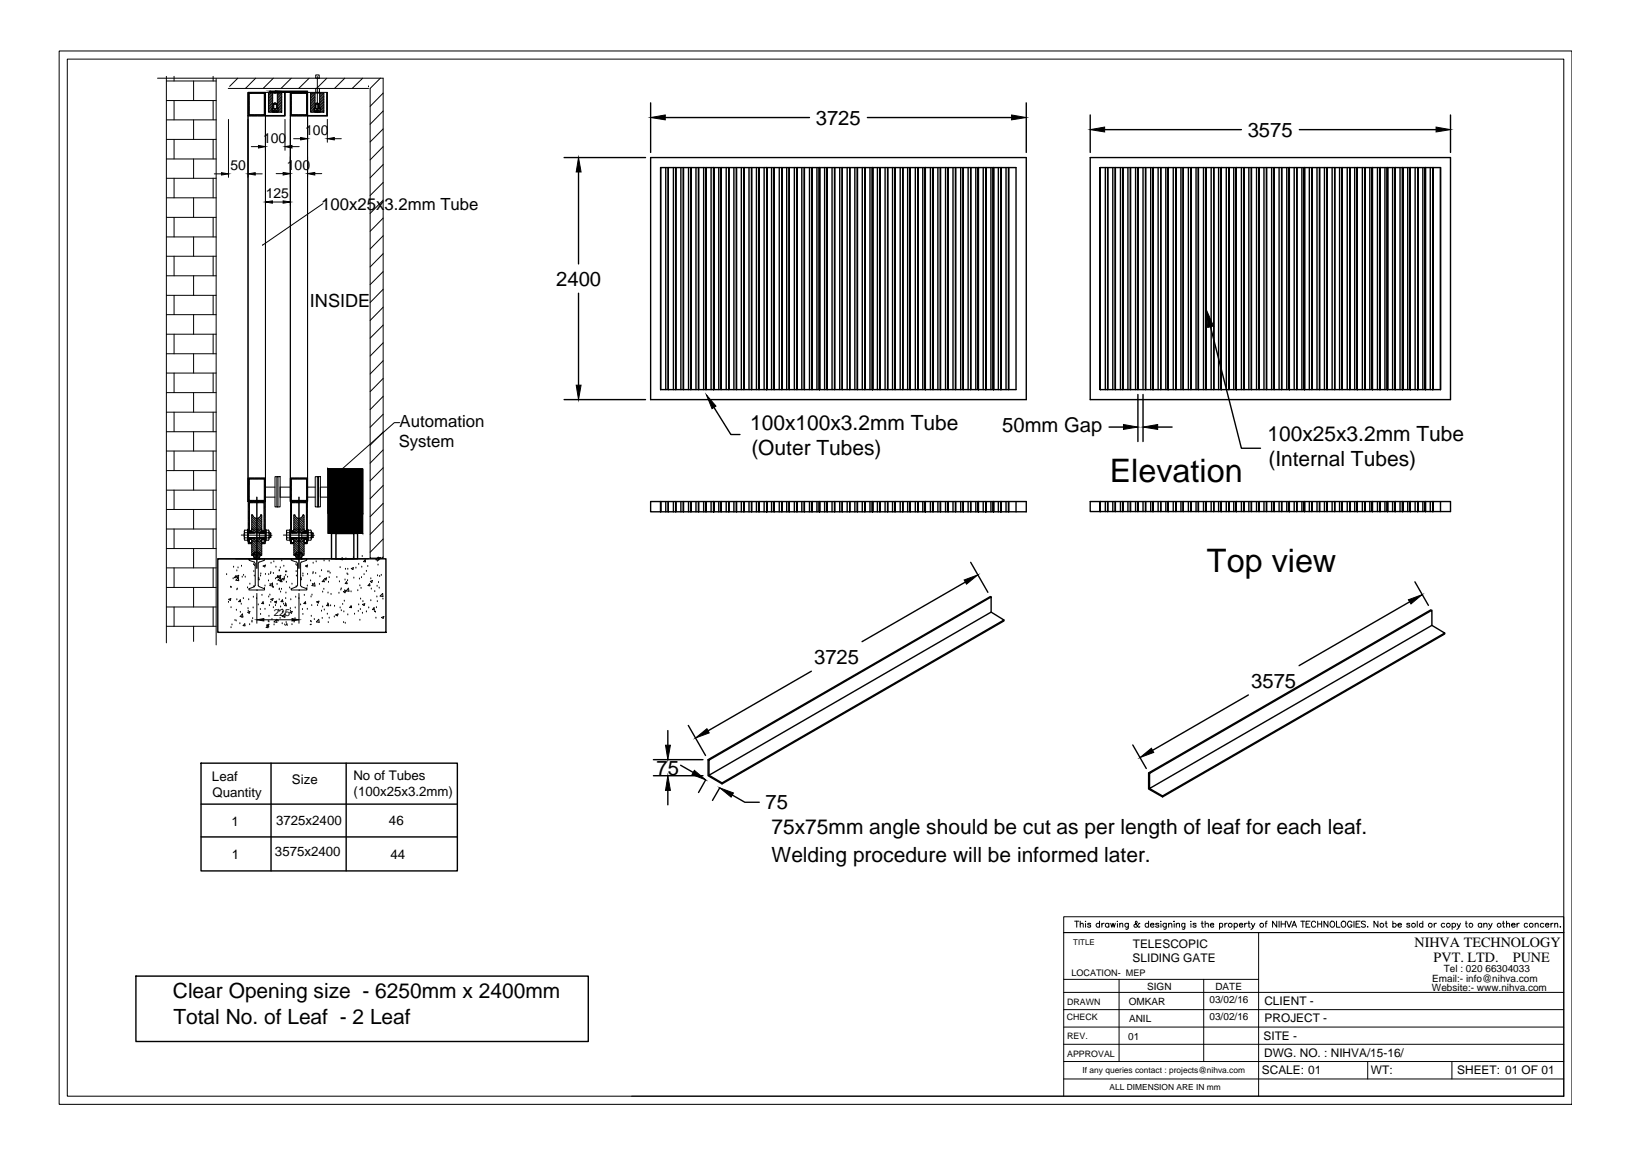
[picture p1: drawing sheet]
<svg xmlns="http://www.w3.org/2000/svg" width="297mm" height="210mm" viewBox="0 0 297 210" stroke-linecap="round" stroke-linejoin="round" font-family="sans-serif">
<defs><g id="words">
<g font-size="5.9">
<text x="202" y="87.7">Elevation</text>
<text x="219.7" y="104">Top view</text>
</g>
<g font-size="3.8">
<text x="136.5" y="78.1">100x100x3.2mm Tube</text>
<text x="136.8" y="82.8">(Outer Tubes)</text>
<text x="230.7" y="80.2">100x25x3.2mm Tube</text>
<text x="230.9" y="84.8">(Internal Tubes)</text>
<text x="140.4" y="151.7">75x75mm angle should be cut as per length of leaf for each leaf.</text>
<text x="140.4" y="156.8">Welding procedure will be informed later.</text>
<text x="31.5" y="181.6">Clear Opening size - 6250mm x 2400mm</text>
<text x="31.6" y="186.2">Total No. of Leaf - 2 Leaf</text>
</g>
<g font-size="3.7">
<text x="148.5" y="22.6">3725</text>
<text x="227.1" y="24.8">3575</text>
<text x="101.2" y="52">2400</text>
<text x="182.4" y="78.6">50mm Gap</text>
<text x="148.2" y="120.7">3725</text>
<text x="227.7" y="125.1">3575</text>
<text x="119.5" y="140.9">75</text>
<text x="139.3" y="147.2">75</text>
</g>
<text font-size="3.3" x="56.4" y="55.8">INSIDE</text>
<g font-size="3">
<text x="58.5" y="38.1">100x25x3.2mm Tube</text>
<text x="72.7" y="77.7">Automation</text>
<text x="72.6" y="81.4">System</text>
</g>
<g font-size="2.6">
<text x="257.4" y="172.3">NIHVA TECHNOLOGY</text>
<text x="260.9" y="175">PVT. LTD.</text>
<text x="275.4" y="175">PUNE</text>
</g>
<g font-size="2.5">
<text x="47.9" y="26">100</text>
<text x="55.6" y="24.6">100</text>
<text x="42" y="30.9">50</text>
<text x="52.2" y="30.9">100</text>
<text x="48.4" y="36.1">125</text>
</g>
<g font-size="2.4">
<text x="38.6" y="142.1">Leaf</text>
<text x="53.1" y="142.6">Size</text>
<text x="64.3" y="141.9">No of Tubes</text>
<text x="38.7" y="145">Quantity</text>
<text x="64.4" y="144.8">(100x25x3.2mm)</text>
<text x="42.1" y="150.2">1</text>
<text x="50.1" y="155.8">3575x2400</text>
<text x="50.3" y="150">3725x2400</text>
<text x="70.8" y="150.1">46</text>
<text x="42.2" y="156.2">1</text>
<text x="71.1" y="156.3">44</text>
</g>
<g font-size="2.2">
<text x="206.2" y="172.4">TELESCOPIC</text>
<text x="206.1" y="175">SLIDING GATE</text>
<text x="230.1" y="182.9">CLIENT -</text>
<text x="230.2" y="186">PROJECT -</text>
<text x="230" y="189.1">SITE -</text>
<text x="229.7" y="195.4">SCALE: 01</text>
<text x="230.1" y="192.3">DWG. NO. : NIHVA/15-16/</text>
<text x="249.5" y="195.4">WT:</text>
<text x="265.2" y="195.4">SHEET: 01 OF 01</text>
</g>
<g font-size="1.8">
<text x="49.8" y="112.1">225</text>
<text x="260.7" y="178.6">Email:- info@nihva.com</text>
<text x="262.8" y="176.8">Tel : 020 66304033</text>
<text x="205.5" y="182.8">OMKAR</text>
<text x="205.5" y="185.9">ANIL</text>
<text x="208.8" y="180">SIGN</text>
<text x="220.1" y="182.4">03/02/16</text>
<text x="220.1" y="185.5">03/02/16</text>
<text x="221.2" y="180">DATE</text>
<text x="260.6" y="180.3">Website:- www.nihva.com</text>
<text x="205.3" y="189.2">01</text>
</g>
<text font-size="1.7" x="195" y="177.5">LOCATION- MEP</text>
<g font-size="1.6">
<text x="194.2" y="185.5">CHECK</text>
<text x="194.2" y="182.8">DRAWN</text>
<text x="194.2" y="189.1">REV.</text>
<text x="194.2" y="192.2">APPROVAL</text>
</g>
<g font-size="1.5">
<text x="197" y="195.1">If any queries contact : projects@nihva.com</text>
<text x="201.9" y="198.3">ALL DIMENSION ARE IN mm</text>
</g>
<text font-size="1.4" x="195.3" y="171.8">TITLE</text>
</g></defs>
<!-- layer: object -->
<g fill="none" stroke="#000" stroke-width=".18">
<path d="M28.7 14.2h41v87.3h-2.3v-85.4M41.5 16.1h25.6M45.1 16.8h3.2v4.3h-3.2zM45.2 16.8l-.1 .1M45.4 17h2.7v3.9h-2.7zM45.4 17l-.3 .2M45.4 17.2l-.3 .2M45.4 17.4l-.3 .2M45.4 17.6l-.3 .2M45.4 17.7l-.3 .2M45.4 17.9l-.3 .2M45.4 18.1l-.3 .2"/>
<path d="M45.4 18.3l-.3 .2M45.4 18.5l-.3 .1M45.4 18.6l-.3 .2M45.4 18.8l-.3 .2M45.4 19l-.3 .2M45.4 19.1l-.3 .2M45.4 19.3l-.3 .2M45.4 19.5l-.3 .2M45.4 19.7l-.3 .2M45.4 19.9l-.3 .2M45.4 16.8l-.3 .3M45.6 16.8l-.2 .2"/>
<path d="M45.8 16.8l-.2 .2M45.9 16.8l-.2 .2M46.1 16.8l-.2 .2M46.3 16.8l-.2 .2M46.5 16.8l-.2 .2M46.7 16.8l-.2 .2M46.8 16.8l-.2 .2M47 16.8l-.2 .2M47.2 16.8l-.2 .2M47.3 16.8l-.1 .2M47.6 16.8l-.3 .2M47.7 16.8l-.2 .2"/>
<path d="M47.9 16.8l-.2 .2M48.1 16.8l-.2 .2M48.2 16.8l-.2 .2M48.3 16.9l-.2 .2M48.3 17.1l-.2 .2M48.3 17.2l-.2 .2M48.3 17.4l-.2 .2M48.3 17.6l-.2 .2M48.3 17.8l-.2 .2M48.3 17.9l-.2 .3M48.3 18.1l-.2 .2M48.3 18.3l-.2 .2"/>
<path d="M48.3 18.5l-.2 .2M48.3 18.7l-.2 .1M48.3 18.8l-.2 .3M48.3 19l-.2 .2M48.3 19.2l-.2 .2M48.3 19.3l-.2 .3M48.3 19.6l-.2 .1M48.3 19.7l-.2 .2M48.3 19.9l-.2 .2M48.9 16.9h2.4v3.5h-2.4zM49 16.9l-.1 .2M49.3 16.9l-.4 .5"/>
<path d="M49.5 19.9l-.5 .5M49.6 16.9l-.7 .8M49.6 17.1l-.7 .8M49.6 18.6l-.7 .7M49.6 17.4l-.7 .8M49.6 17.7l-.7 .8M49.6 18l-.7 .8M49.6 18.3l-.7 .8M49.6 18.8l-.7 .8M49.6 19.1l-.7 .8M49.6 19.4l-.7 .8M50.7 16.9l-.2 .2"/>
<path d="M51 16.9l-.5 .5M51.3 16.9l-.8 .8M51.3 17.2l-.8 .8M51.3 17.5l-.8 .8M51.3 17.8l-.8 .8M51.3 18.1l-.8 .7M51.3 18.4l-.8 .7M51.3 18.6l-.8 .8M51.3 18.9l-.8 .8M51.3 19.2l-.7 .7M51.3 19.5l-.7 .7M51.3 19.8l-.7 .6"/>
<path d="M52.8 16.8h3.2v4.3h-3.2zM52.9 16.8l-.1 .1M53 17h2.8v3.9h-2.8zM53 17l-.2 .2M53 17.2l-.2 .2M53 17.4l-.2 .2M53 17.6l-.2 .2M53 17.7l-.2 .2M53 17.9l-.2 .2M53 18.1l-.2 .2M53 18.3l-.2 .2M53 18.5l-.2 .1"/>
<path d="M53 18.6l-.2 .2M53 18.8l-.2 .2M53 19l-.2 .2M53 19.1l-.2 .2M53 19.3l-.2 .2M53 19.5l-.2 .2M53 19.7l-.2 .2M53 19.9l-.2 .2M53.1 16.8l-.3 .3M53.3 16.8l-.2 .2M53.4 16.8l-.1 .2M53.7 16.8l-.3 .2"/>
<path d="M53.8 16.8l-.2 .2M54 16.8l-.2 .2M54.2 16.8l-.3 .2M54.3 16.8l-.1 .2M54.5 16.8l-.2 .2M54.7 16.8l-.2 .2M54.9 16.8l-.2 .2M55 16.8l-.2 .2M55.2 16.8l-.2 .2M55.4 16.8l-.2 .2M55.6 16.8l-.2 .2M55.8 16.8l-.2 .2"/>
<path d="M55.9 16.8l-.2 .2M56 16.9l-.2 .2M56 17.1l-.2 .2M56 17.2l-.2 .2M56 17.4l-.2 .2M56 17.6l-.2 .2M56 17.8l-.2 .2M56 17.9l-.2 .3M56 18.1l-.2 .2M56 18.3l-.2 .2M56 18.5l-.2 .2M56 18.7l-.2 .1"/>
<path d="M56 18.8l-.2 .3M56 19l-.2 .2M56 19.2l-.2 .2M56 19.3l-.2 .3M56 19.6l-.2 .1M56 19.7l-.2 .2M56 19.9l-.2 .2M56.5 16.9h2.4v3.5h-2.4zM56.7 16.9l-.2 .2M57 16.9l-.5 .5M57.2 19.9l-.6 .5M57.2 16.9l-.7 .8"/>
<path d="M57.3 17.1l-.8 .8M57.3 17.4l-.8 .8M57.3 17.7l-.8 .8M57.3 18l-.8 .8M57.3 18.3l-.8 .8M57.3 18.6l-.8 .7M57.3 18.8l-.8 .8M57.3 19.1l-.8 .8M57.3 19.4l-.8 .8M58.4 16.9l-.2 .2M58.7 16.9l-.5 .5M58.9 16.9l-.7 .8"/>
<path d="M58.9 17.5l-.7 .8M58.9 17.2l-.7 .8M58.9 17.8l-.7 .8M58.9 18.1l-.7 .7M58.9 18.4l-.7 .7M58.9 18.6l-.7 .8M58.9 18.9l-.7 .8M58.9 19.2l-.6 .7M58.9 19.5l-.6 .7M58.9 19.8l-.6 .6M67.1 15.6v.2M45.4 20l-.3 .2"/>
<path d="M45.4 20.2l-.3 .2M45.4 20.4l-.3 .2M45.4 20.6l-.3 .1M45.4 20.7l-.3 .3M45.4 20.9l-.2 .2M45.6 20.9l-.2 .2M45.7 20.9l-.2 .2M45.9 20.9l-.2 .2M46.1 20.9l-.2 .2M46.2 20.9l-.1 .2M46.5 20.9l-.3 .2M46.6 20.9l-.2 .2"/>
<path d="M46.8 20.9l-.2 .2M47 20.9l-.2 .2M47.1 20.9l-.1 .2M47.3 20.9l-.2 .2M47.5 20.9l-.2 .2M47.7 20.9l-.2 .2M47.9 20.9l-.3 .2M48 20.9l-.2 .2M48.3 20.1l-.2 .2M48.3 20.2l-.2 .2M48.3 20.4l-.2 .2M48.3 20.6l-.2 .2"/>
<path d="M48.3 20.8l-.3 .3M48.3 21l-.1 .1M49.5 20.1l-.3 .3M51.3 20.1l-.4 .3M51.3 20.4h-.1M53 20l-.2 .2M53 20.2l-.2 .2M53 20.4l-.2 .2M53 20.6l-.2 .1M53 20.7l-.2 .3M53.1 20.9l-.3 .2M53.2 20.9l-.1 .2"/>
<path d="M53.4 20.9l-.2 .2M53.6 20.9l-.2 .2M53.8 20.9l-.2 .2M53.9 20.9l-.2 .2M54.1 20.9l-.2 .2M54.3 20.9l-.2 .2M54.5 20.9l-.2 .2M54.7 20.9l-.2 .2M54.8 20.9l-.2 .2M55 20.9l-.2 .2M55.2 20.9l-.2 .2M55.3 20.9l-.1 .2"/>
<path d="M55.6 20.9l-.3 .2M55.7 20.9l-.2 .2M56 20.1l-.2 .2M56 20.2l-.2 .2M56 20.4l-.2 .2M56 20.6l-.2 .2M56 20.8l-.3 .3M56 21l-.1 .1M57.2 20.1l-.3 .3M58.9 20.1l-.3 .3M58.9 20.4h.1M44.5 96.6v1.4"/>
<path d="M44.5 96.9v.9M44.5 96.9h.6M44.5 97.8h.6M44.6 96.8v-.4h.5v1.9h-.6l.1-.5M45.1 96.3h.1v2.1h-.1zM45.1 87h3.2v4.2h-3.2zM45.2 97.8h3.1l-.2 .2-.2-.2M45.2 96.9l3.1 .1M45.2 87h-.1M45.3 97.8h-.1M45.4 87.1h2.7v3.9h-2.7zM45.4 87.2l-.3 .2"/>
<path d="M45.4 87.3l-.3 .2M45.4 87.5l-.3 .2M45.4 87.7l-.3 .2M45.4 87.9l-.3 .2M45.4 88.1l-.3 .2M45.4 88.2l-.3 .2M45.4 88.4l-.3 .2M45.4 88.6l-.3 .2M45.4 88.8l-.3 .2M45.4 88.9l-.3 .3M45.4 89.1l-.3 .2M45.4 89.3l-.3 .2"/>
<path d="M45.4 89.5l-.3 .2M45.4 89.7l-.3 .1M45.4 89.8l-.3 .2M45.4 90l-.3 .2M45.4 90.2l-.3 .2M45.4 90.3l-.3 .3M45.4 90.6l-.3 .1M45.4 90.7l-.3 .2M45.4 90.9l-.3 .2M45.4 96.7l.2 .2M45.4 96.6l.3 .3M45.4 96.9v-5.5h2.7v5.5"/>
<path d="M45.4 98.1h.1M45.4 97.9l.2 .2M45.4 91l-.2 .2M45.4 91.6l-.2 .2M45.4 92l-.2 .2M45.4 93.3l-.2 .2M45.4 94.8l-.2 .2M45.4 95l-.2 .3M45.4 94.4l-.2 .2M45.4 94.6l-.2 .2M45.4 96.8l.1 .1M45.4 91.8l-.2 .2"/>
<path d="M45.4 92.2l-.2 .2M45.4 92.5l-.2 .1M45.4 92.7l-.2 .1M45.4 92.9l-.2 .2M45.4 93.1l-.2 .2M45.4 93.5l-.2 .2M45.4 93.7l-.2 .2M45.4 94l-.2 .1M45.4 94.2l-.2 .2M45.4 95.3l-.2 .2M45.4 95.5l-.2 .2M45.4 95.7l-.2 .2"/>
<path d="M45.4 95.9l-.2 .2M45.4 96.1l-.2 .2M45.4 96.4l-.2 .1M45.4 96.6l-.2 .2M45.4 96.8l-.2 .1M45.4 97.9l-.2 .1M45.4 98.1l-.2 .2M45.4 98.3l-.2 .2M45.4 98.5l-.2 .2M45.4 98l.1 .1M45.4 87l-.3 .2M45.4 98.7l-.2 .2"/>
<path d="M45.5 96.6l.3 .3M45.5 97.8l.3 .3M45.6 91l-.4 .4M45.6 96.6l.2 .2M45.6 87l-.2 .1M45.6 97.8l.2 .2M45.6 98.7l-.2 .2M45.7 97.8l.1 .1v3.1M45.7 96.6l.1 .1M45.7 98.8l-.1 .1M45.7 98.7v.2M45.7 98.1l-.3-.3v.9h.4"/>
<path d="M45.7 91l-.5 .6M45.7 91.2l-.1 .2M45.8 87l-.2 .1M45.8 96.6h.1M45.8 96.3h.1M45.8 95.3l1 1M45.8 95l1.3 1.3M45.8 94.7l1.7 1.6M45.8 94.3l1.8 1.8M45.8 94l1.8 1.8M45.8 99.2l1.4 1.4M45.8 98.8l1.8 1.9"/>
<path d="M45.8 98.6l1.8 1.8M45.8 98.9h-.6v-7.7h3.1v7.7h-.7M45.8 95.9l.4 .4M45.8 95.6l.7 .7M45.8 93.7l.3 .3M45.8 93.7v3.2M45.8 99.9l.7 .6M45.8 99.5l.9 .9M45.8 97.8l.1 .1M45.8 93.6v.1M45.9 93.7h.1M45.9 96.9h.1"/>
<path d="M45.9 91l-.2 .2M45.9 97.8l.1 .1M45.9 93.6l.1 .1M45.9 87l-.2 .1M46 93.7a.74 .74 0 0 0 .7 .6 .74 .74 0 0 0 .7-.6M46 98.4l1.6 1.7M46 97.8l.1 .1M46.1 91l-.3 .4M46.1 96.9h.1M46.1 87l-.2 .1M46.1 97.8l.1 .1M46.2 96.9h.1"/>
<path d="M46.2 91.2l-.2 .2M46.2 91l-.1 .2M46.2 97.8l.1 .1M46.3 87l-.2 .1M46.3 94.1l1.3 1.4M46.3 96.9h.1M46.3 98.4l1.3 1.3M46.5 91l-.3 .2M46.5 87l-.2 .1M46.6 91l-.4 .4M46.6 91.2l-.2 .2M46.7 98.4l.9 1"/>
<path d="M46.7 87l-.2 .1M46.8 94.3l.8 .9M46.8 91l-.2 .2M46.8 91.2l-.2 .2M46.8 87l-.2 .1M47 91l-.2 .2M47 87l-.2 .1M47 94.2l.6 .7M47 98.4l.6 .7M47 91.2l-.2 .2M47.1 91l-.1 .2M47.1 96.9l.2 1"/>
<path d="M47.1 96.9h.1M47.1 97.8l.1 .1M47.2 87l-.2 .1M47.2 97.7h1.1M47.2 94.1l.4 .4M47.3 91.2l-.3 .2M47.3 96.9h.1M47.3 91l-.2 .2M47.3 98.4l.3 .4M47.3 87l-.1 .1M47.3 97.8l.1 .1M47.4 93.9l.2 .3"/>
<path d="M47.4 97.8l.1 .1M47.5 93.7l.1 .2M47.5 96.9h.1M47.5 93.6l-.1 .1M47.5 91l-.2 .2M47.5 93.7h.1M47.6 97.8l.3 .3M47.6 87l-.3 .1M47.6 93.6v.1M47.6 96.9h.1M47.6 98.4h.1M47.6 96.6l.4 .3"/>
<path d="M47.6 97.8l.4 .3M47.6 98.1h.1M47.6 93.7v3.2M47.6 97.9v3.1M47.6 96.8l.2 .1M47.6 96.7l.3 .2M47.6 98l.2 .1M47.7 91l-.4 .4M47.7 91.2l-.2 .2M47.7 87l-.2 .1M47.8 96.6l.3 .3 .2-.2M47.8 97.8l.3 .3"/>
<path d="M47.8 98.7v.2M47.8 98.7h.1M47.9 96.6l.2 .2M47.9 91l-.3 .2M47.9 87l-.2 .1M47.9 91.2l-.2 .2M48 97.8l.1 .1M48 91l-.2 .2M48 98.7l-.1 .2M48.1 97.8v.9h-.5M48.1 87l-.2 .1M48.2 87l-.2 .1"/>
<path d="M48.3 96.3h.1v2.1h-.1zM48.3 91.7l-.2 .2M48.3 91.9l-.2 .3M48.3 92.2l-.2 .2M48.3 94.1l-.2 .2M48.3 93l-.2 .2M48.3 95.8l-.2 .3M48.3 91.3l-.2 .2M48.3 91.5l-.2 .2M48.3 92.4l-.2 .2M48.3 92.6l-.2 .2M48.3 92.8l-.2 .2"/>
<path d="M48.3 93.3l-.2 .1M48.3 93.5l-.2 .2M48.3 93.7l-.2 .2M48.3 93.9l-.2 .2M48.3 94.4l-.2 .1M48.3 94.6l-.2 .1M48.3 94.8l-.2 .2M48.3 95l-.2 .2M48.3 95.2l-.2 .2M48.3 95.4l-.2 .2M48.3 95.6l-.2 .2M48.3 96.1l-.2 .2"/>
<path d="M48.3 96.3l-.2 .2M48.3 96.5l-.2 .2-.1-.1M48.3 98l-.2 .2M48.3 98.3l-.2 .1M48.3 98.5l-.2 .1M48.3 98.7l-.2 .2M48.3 87l-.2 .2M48.3 87.2l-.2 .2M48.3 87.4l-.2 .2M48.3 87.6l-.2 .2M48.3 87.8l-.2 .1M48.3 87.9l-.2 .2"/>
<path d="M48.3 88.1l-.2 .2M48.3 88.3l-.2 .2M48.3 88.4l-.2 .2M48.3 88.6l-.2 .2M48.3 88.8l-.2 .2M48.3 89l-.2 .2M48.3 89.2l-.2 .2M48.3 89.3l-.2 .2M48.3 89.5l-.2 .2M48.3 89.7l-.2 .2M48.3 89.9l-.2 .1M48.3 90l-.2 .3"/>
<path d="M48.3 90.2l-.2 .2M48.3 90.4l-.2 .2M48.3 90.6l-.2 .2M48.3 90.8l-.2 .1M48.3 90.9l-.3 .3M48.3 91.1l-.4 .3M48.4 96.6v1.4M48.5 96.9v.9M48.5 96.9h.4M48.5 97.8v.4l.4 .1M48.9 96.4v.4M48.9 97.8v.4"/>
<path d="M48.9 96.9v.9h-.4M48.9 96.4h-.4v.4M49 97.8h.2M49 96.9l.3 .1M49 97.7h.3M49 96.6v1.4M49.3 97v.7M49.3 97l-.1 .8M49.3 97.7l-.1 .1M52.2 96.6v1.4M52.2 96.8v-.4h.6v1.9h-.5l-.2-.2 .1-.3M52.2 96.9v.9h.6"/>
<path d="M52.3 96.9h.5M52.8 96.3h.1v2.1h-.1zM52.8 87h3.2v4.2h-3.2zM52.9 97.8h3l-.1 .2-.2-.2M52.9 96.9l3 .1M52.9 87h-.1M52.9 97.8h.1M53 87.1h2.8v3.9h-2.8zM53 87.2l-.2 .2M53 87.3l-.2 .2M53 87.5l-.2 .2M53 87.7l-.2 .2"/>
<path d="M53 87.9l-.2 .2M53 88.1l-.2 .2M53 88.2l-.2 .2M53 88.4l-.2 .2M53 88.6l-.2 .2M53 88.8l-.2 .2M53 88.9l-.2 .3M53 89.1l-.2 .2M53 89.3l-.2 .2M53 89.5l-.2 .2M53 89.7l-.2 .1M53 89.8l-.2 .2"/>
<path d="M53 90l-.2 .2M53 90.2l-.2 .2M53 90.3l-.2 .3M53 90.6l-.2 .1M53 90.7l-.2 .2M53 90.9l-.2 .2M53 91.2l-.1 .2M53.1 96.7l.2 .2M53.1 96.6l.3 .3M53.1 96.9v-5.5h2.7v5.5M53.1 97.9l.2 .2M53.1 91l-.3 .2"/>
<path d="M53.1 91.8l-.2 .2M53.1 92l-.2 .2M53.1 92.5l-.2 .1M53.1 92.7l-.2 .1M53.1 93.7l-.2 .2M53.1 96.8l.1 .1M53.1 91.6l-.2 .2M53.1 92.2l-.2 .2M53.1 92.9l-.2 .2M53.1 93.3l-.2 .2M53.1 93.1l-.2 .2M53.1 93.5l-.2 .2"/>
<path d="M53.1 94l-.2 .1M53.1 94.2l-.2 .2M53.1 94.4l-.2 .2M53.1 94.6l-.2 .2M53.1 94.8l-.2 .2M53.1 95l-.2 .3M53.1 95.3l-.2 .2M53.1 95.5l-.2 .2M53.1 95.7l-.2 .2M53.1 95.9l-.2 .2M53.1 96.1l-.2 .2M53.1 96.4l-.2 .1"/>
<path d="M53.1 96.6l-.2 .2M53.1 96.8l-.2 .1M53.1 97.9l-.2 .1M53.1 98.1l-.2 .2M53.1 98.3l-.2 .2M53.1 98.5l-.2 .2M53.1 98.1h.1M53.1 98l.1 .1M53.1 87l-.3 .2M53.1 98.7l-.2 .2M53.1 96.6l.4 .3M53.2 97.8l.3 .3"/>
<path d="M53.2 91l-.1 .2M53.3 87l-.2 .1M53.3 96.6l.2 .2M53.3 97.8l.2 .2M53.3 98.7l-.2 .2M53.4 96.6l.1 .1M53.4 98.7v.2M53.4 98.1l-.3-.3v.9h.4M53.4 97.8l.1 3.2M53.4 87l-.1 .1M53.4 91l-.5 .6M53.4 91.2l-.2 .2"/>
<path d="M53.5 95.3l1 1M53.5 95l1.3 1.3M53.5 94.7l1.6 1.6M53.5 94.3l1.8 1.8M53.5 94l1.8 1.8M53.5 99.2l1.4 1.4M53.5 98.8l1.8 1.9M53.5 98.6l1.8 1.8M53.5 98.9h-.6v-7.7h3v7.7h-.6M53.5 96.3h.1M53.5 95.9l.3 .4M53.5 95.6l.7 .7"/>
<path d="M53.5 93.7v3.2M53.5 99.9l.6 .6M53.5 99.5l.9 .9M53.5 97.8l.1 .1M53.5 93.7l.3 .3M53.5 96.9h.1M53.5 93.6v.1M53.6 93.7h.1M53.6 91l-.2 .2M53.6 97.8l.1 .1M53.6 93.6l.1 .1M53.7 87l-.3 .1"/>
<path d="M53.7 96.9h.1M53.7 91.2l-.3 .2M53.7 93.7a.74 .74 0 0 0 .7 .6 .74 .74 0 0 0 .7-.6M53.7 98.4l1.6 1.7M53.7 97.8l.1 .1M53.8 91l-.2 .2M53.8 87l-.2 .1M53.8 97.8l.1 .1M53.9 96.9h.1M53.9 91l-.2 .2M53.9 97.8l.1 .1M54 87l-.2 .1"/>
<path d="M54 94.1l1.3 1.4M54 98.4l1.3 1.3M54.1 91.2l-.2 .2M54.1 91l-.4 .4M54.2 87l-.3 .1M54.3 91l-.2 .2M54.3 87l-.1 .1M54.4 98.4l.9 1M54.5 94.3l.8 .9M54.5 91.2l-.2 .2M54.5 87l-.2 .1M54.5 91l-.4 .4"/>
<path d="M54.7 91l-.2 .2M54.7 98.4l.6 .7M54.7 87l-.2 .1M54.7 94.2l.6 .7M54.7 91.2l-.2 .2M54.8 97.8l.1 .1M54.8 96.9h.1M54.8 91l-.2 .2M54.8 96.9l.2 1M54.9 87l-.2 .1M54.9 94.1l.4 .4M54.9 97.7h1"/>
<path d="M54.9 96.9h.1M55 91l-.2 .2M55 98.4l.3 .4M55 97.8l.1 .1M55 87l-.2 .1M55 93.9l.3 .3M55 96.9h.1M55.1 97.8l.1 .1M55.2 91l-.4 .4M55.2 96.9h.1M55.2 93.6l-.1 .1M55.2 87l-.2 .1"/>
<path d="M55.2 97.8l.1 .1M55.2 93.6l.1 .1M55.3 93.7v.2M55.3 96.9h.1M55.3 98.4h.1M55.3 96.6l.4 .3M55.3 98.1h.1M55.3 97.8l.4 .3M55.3 91l-.3 .4M55.3 93.7v3.2M55.3 96.8l.2 .1M55.3 96.7l.3 .2"/>
<path d="M55.3 98l.2 .1M55.4 87l-.2 .1M55.4 96.6l.4 .3 .1-.2M55.4 97.8l.4 .3M55.5 98.7v.2M55.5 98.7h.1M55.6 96.6l.2 .2M55.6 87l-.2 .1M55.6 91l-.4 .4M55.6 98.1l-.3-.2v3.1M55.6 91.2l-.2 .2M55.7 97.8l.1 .1"/>
<path d="M55.7 91l-.2 .2M55.7 98.7l-.2 .2M55.8 97.8v.9h-.5M55.8 87l-.2 .1M55.9 96.3h.2v2.1h-.2zM55.9 87l-.2 .1M55.9 91.3l-.1 .2M55.9 91.5l-.1 .2M55.9 91.7l-.1 .2M55.9 91.9l-.1 .3M55.9 92.2l-.1 .2M55.9 92.4l-.1 .2"/>
<path d="M55.9 92.6l-.1 .2M55.9 92.8l-.1 .2M55.9 93l-.1 .2M55.9 93.3l-.1 .1M55.9 93.5l-.1 .2M55.9 93.7l-.1 .2M55.9 93.9l-.1 .2M55.9 94.1l-.1 .2M55.9 94.4l-.1 .1M55.9 94.6l-.1 .1M55.9 94.8l-.1 .2M55.9 95l-.1 .2"/>
<path d="M55.9 95.2l-.1 .2M55.9 95.4l-.1 .2M55.9 95.6l-.1 .2M55.9 95.8l-.1 .3M55.9 96.1l-.1 .2M55.9 96.3l-.1 .2M55.9 96.5l-.1 .2-.2-.1M55.9 98l-.1 .2M55.9 98.3l-.1 .1M55.9 98.5l-.1 .1M55.9 98.7l-.2 .2M56 87l-.2 .2"/>
<path d="M56 87.2l-.2 .2M56 87.4l-.2 .2M56 87.6l-.2 .2M56 87.8l-.2 .1M56 87.9l-.2 .2M56 88.1l-.2 .2M56 88.3l-.2 .2M56 88.4l-.2 .2M56 88.6l-.2 .2M56 88.8l-.2 .2M56 89l-.2 .2M56 89.2l-.2 .2"/>
<path d="M56 89.3l-.2 .2M56 89.5l-.2 .2M56 89.7l-.2 .2M56 89.9l-.2 .1M56 90l-.2 .3M56 90.2l-.2 .2M56 90.4l-.2 .2M56 90.6l-.2 .2M56 90.8l-.2 .1M56 90.9l-.3 .3M56 91.1l-.4 .3M56.1 96.6v1.4"/>
<path d="M56.1 96.9v.9M56.1 96.9h.5M56.2 96.8l-.1-.4h.5v.4M56.2 97.8l-.1 .5 .5-.1v-.4M56.6 96.9v.9h-.5M56.7 96.6v1.4M56.7 97.8h.2M56.7 96.9l.3 .1M56.7 97.7h.3M57 97v.7M57 97l-.1-.1v.9M57 97.7l-.1 .1"/>
<path d="M39.6 101.6h27.5M45.8 100.9v.1M45.8 100.8l.2 .2M45.8 100.5l.3 .3M45.8 100.2l.4 .4M45.9 101h.1M46.3 101.5l-.1 .1M46.6 100.4l-.5 .5M46.8 100.4l-.7 .7M47 100.5l-.8 .8M47.1 100.6l-.9 .8M47.2 101.5l.1 .1"/>
<path d="M47.2 100.7l-.8 .8M47.3 100.8l-.8 .8M47.3 100.7l.3 .3M47.3 101.3l-.3 .3M47.3 101l-.6 .6M47.4 101h.1M47.4 101a.8 .8 0 0 0-.7-.6 .8 .8 0 0 0-.8 .6M47.5 101h.1M53.5 100.9v.1M53.5 100.8l.2 .2M53.5 100.5l.3 .3M53.5 100.2l.4 .4"/>
<path d="M53.6 101h.1M54 101.5l-.1 .1M54.3 100.4l-.5 .5M54.5 100.4l-.7 .7M54.7 100.5l-.8 .8M54.8 100.6l-.9 .8M54.8 101.5l.2 .1M54.9 100.7l-.8 .8M55 100.8l-.8 .8M55 100.7l.3 .3M55 101.3l-.4 .3M55 101l-.6 .6"/>
<path d="M55.1 101a.77 .77 0 0 0-.7-.6 .77 .77 0 0 0-.8 .6M55.1 101h.1M55.2 101h.1"/>
<circle cx="46.7" cy="101" r=".61"/>
<circle cx="54.4" cy="101" r=".61"/>
</g>
<!-- layer: 0 -->
<g fill="none" stroke="#000" stroke-width=".18">
<path d="M10.8 9.3h275.3v191.6h-275.3zM12.2 10.8h272.4v188.6h-272.4zM30.3 14.7h9M30.3 18.3h9M30.3 13.9v103M31.7 13.9v.8M31.7 18.3v3.5M35.2 14.7v3.6M38.8 13.9v.8M38.8 18.3v3.5M39.3 14.3v103M43.3 14.2l-1.5 1.5"/>
<path d="M45.1 16.8h3.2v74.4h-3.2zM46.5 14.2l-1.8 1.9M48.3 16.8h3.6v4.3h-3.6zM49.1 16.6h6.9v.2h-6.9zM49.5 19.7l1.1 .1M49.6 19.8v.5M49.6 16.9v2.8M49.8 18.9l.3-.2 .3 .2M49.8 19.7h-.3v.7M49.8 18.9v.9M49.8 18.9h.6M49.8 14.2l-1.9 1.9"/>
<path d="M49.8 19.8v-.9v.1h.6l-.1-.1v.9M49.9 16.8h.3v.1h-.3zM50.4 18.9v.9M50.4 19.7h.2M50.5 16.9v2.8M50.6 19.8v.5M50.6 19.7h.1M50.6 19.7v.7M51.8 16.8v4.2h-3.5M51.9 16.8v4.3h-3.6v70.1M52.8 16.8h3.2v74.4h-3.2zM53 14.2l-1.8 1.9"/>
<path d="M56 16.8h3.6v4.3h-3.6zM56.3 14.2l-1.9 1.9M57.2 19.7l1.1 .1M57.2 19.8v.5M57.3 16.9v2.8M57.4 19.7h-.2v.7M57.4 18.9h.7M57.4 18.9l.4-.2 .3 .2M57.4 18.9v.9M57.5 16.1h.6v.7h-.6zM57.5 13.6h.6v.6h-.6zM57.5 19.8v-.9l-.1 .1h.7l-.1-.1v.9"/>
<path d="M58.1 19.7h.2v.7M58.1 18.9v.9M58.2 16.9v2.8M58.3 19.7l-.1 .6M59.5 16.8v4.2h-3.5M59.5 14.2l-1.9 1.9M59.6 16.8v4.3h-3.6v70.1M62.8 14.2l-1.9 1.9M66 14.2l-1.9 1.9M69.2 14.2l-1.8 1.9M69.7 16.9l-2.3 2.4M30.3 21.8h9"/>
<path d="M30.3 25.4h9M30.3 28.9h9M30.3 32.4h9M30.3 36h9M30.3 39.5h9M31.7 25.4v3.5M31.7 32.4v3.6M31.7 39.5v3.6M35.2 21.8v3.6M35.2 28.9v3.5M35.2 36v3.5M38.8 25.4v3.5"/>
<path d="M38.8 32.4v3.6M38.8 39.5v3.6M39 31.6h1.3M41.6 21.7v10.6M45.1 21.1v70.1M45.7 26.7h1.3M46.5 31.6h1.2M49.6 20.3h1M49.6 36.7h1.9M49.8 20.1l.3-.2 .2 .2M49.8 20.1v.3M49.8 20.1h.5"/>
<path d="M49.9 20.1v.3M50.2 20.1v.3M50.3 31.6h1.2M50.3 20.1v.3M51.9 21.7v5.6M52.8 21.1v70.1M53.1 26.7h1.4M53.4 25.2h1.3M57.2 20.3h1M57.3 31.6h1.3M57.5 20.1h.6M57.5 20.1l.3-.2 .3 .2"/>
<path d="M57.5 20.1v.3M57.6 20.1v.3M57.9 20.1v.3M58.1 20.1v.3M58.8 37l-11 7.6M59.6 21.7v4.2M60.8 25.2h1.3M69.7 20.2l-2.3 2.4M69.7 23.5l-2.3 2.3M69.7 26.7l-2.3 2.4M69.7 29.9l-2.3 2.4M69.7 33.2l-2.3 2.4"/>
<path d="M69.7 36.4l-2.3 2.4M69.7 39.7l-2.3 2.4M30.3 43.1h9M30.3 46.6h9M30.3 50.2h9M30.3 53.7h9M30.3 57.2h9M31.7 46.6v3.6M31.7 53.7v3.5M35.2 43.1v3.5M35.2 50.2v3.5M35.2 57.2v3.6"/>
<path d="M38.8 46.6v3.6M38.8 53.7v3.5M69.7 42.9l-2.3 2.4M69.7 46.1l-2.3 2.5M69.7 49.4l-2.3 2.4M69.7 52.6l-2.3 2.4M69.7 55.9l-2.3 2.4M69.7 59.1l-2.3 2.4M30.3 60.8h9M30.3 64.3h9M30.3 67.9h9M30.3 71.4h9"/>
<path d="M30.3 75h9M30.3 78.5h9M31.7 60.8v3.5M31.7 67.9v3.5M31.7 75v3.5M35.2 64.3v3.6M35.2 71.4v3.6M35.2 78.5v3.5M38.8 60.8v3.5M38.8 67.9v3.5M38.8 75v3.5M69.7 62.4l-2.3 2.4"/>
<path d="M69.7 65.6l-2.3 2.4M69.7 68.8l-2.3 2.4M69.7 72.1l-2.3 2.4M69.7 75.4l-2.3 2.3M69.7 78.6l-2.3 2.4M72.7 76.9h-.9l-10.9 9.6M30.3 82h9M30.3 85.6h9M30.3 89.2h9M30.3 92.7h9M30.3 96.2h9M30.3 99.8h9"/>
<path d="M31.7 82v3.6M31.7 89.2v3.5M31.7 96.2v3.6M35.2 85.6v3.6M35.2 92.7v3.5M35.2 99.8v3.5M38.8 82v3.6M38.8 89.2v3.5M38.8 96.2v3.6M45.4 96.9v-.3h.1v.3M45.4 97.8v.3h.1v-.3M45.5 97.8v.3h.3"/>
<path d="M45.5 97.8l.8 .1M45.8 96.3h1.8M45.8 96.8l1-.5 .8 .5zM45.8 96.6h-.3v.3M45.8 96.3v.6h.5h-.8M45.8 98.4h1.8M45.8 97.9h1.8M45.8 96.3l1 .5 .8-.5M45.8 98.4l1-.5 .8 .5M45.8 97.9v.5M45.8 97.9l1 .5M46.8 96.3v.6"/>
<path d="M46.8 97.8v.6M47.6 96.6h.3v.3M47.6 96.3v.6h-.5h.8M47.6 97.9v.5M47.6 97.9l-.8 .5M47.9 96.9v-.3h.2v.3M47.9 97.8v.3h.2v-.3M47.9 97.8v.3h-.3M47.9 97.8l-.8 .1M48.3 88.6h1.8M48.3 90.4h1.8M50.1 86.7h.5v5.5h-.5z"/>
<path d="M50.4 86.7h.6v5.5h-.6zM52.8 88.6h-1.8v1.8h1.8M53.1 96.9v-.3h.1v.3M53.1 97.8v.3h.1v-.3M53.2 97.8v.3h.3M53.2 97.8l.8 .1M53.5 96.3h1.8M53.5 96.8l.9-.5 .9 .5zM53.5 96.3l.9 .5 .9-.5M53.5 96.6h-.3v.3M53.5 96.3v.6h.5h-.8M53.5 98.4h1.8"/>
<path d="M53.5 97.9h1.8M53.5 98.4l.9-.5 .9 .5M53.5 97.9v.5M53.5 97.9l.9 .5M54.4 96.3v.6M54.4 97.8v.6M55.3 96.3v.6h-.5h.8M55.3 96.6h.3v.3M55.3 97.9v.5M55.3 97.9l-.9 .5M55.6 96.9v-.3h.2v.3M55.6 97.8v.3h.2v-.3"/>
<path d="M55.6 97.8l-.8 .1M55.6 97.8v.3h-.3M56 88.6h1.4M56 90.4h1.4M57.4 86.7h.6v5.5h-.6zM57.8 86.7h.5v5.5h-.5zM59.7 85.3h6.3v8.1h-6.3zM59.7 85.3h6.3v11.7h-6.3zM59.7 88.6h-1.4v1.8h1.4M69.7 81.8l-2.3 2.4M69.7 85.1l-2.3 2.4M69.7 88.3l-2.3 2.4"/>
<path d="M69.7 91.6l-2.3 2.4M69.7 94.8l-2.3 2.4M69.7 98l-2.3 2.5M30.3 103.3h9M30.3 106.8h9M30.3 110.4h9M30.3 113.9h9M31.7 103.3v3.5M31.7 110.4v3.5M35.2 106.8v3.6M35.2 113.9v2.8M38.8 103.3v3.5"/>
<path d="M38.8 110.4v3.5M45.3 101.8l.1 .1M45.3 107.1v.2h2.8v-.2M45.3 101.8v-.2h2.8v.2M45.4 107l-.1 .1M45.4 101.9l.9 .3M46.2 102.2l.2 .3M46.3 106.7l-.9 .4M46.4 106.4l-.2 .3M46.5 102.5v4M46.8 108v5.4M47 106.4l.2 .3"/>
<path d="M47.2 102.2l-.2 .3v4M47.2 106.7l.9 .4M48 112.7h5.1M48.1 101.9l-.9 .3M48.1 107v.1M48.1 101.8v.1M53 101.8v.1M53 107.1v.2h2.9v-.2M53 101.8v-.2h2.9v.2M53 107v.1M53.1 101.9l.8 .3M53.9 102.2l.2 .3"/>
<path d="M53.9 106.7l-.8 .4M54.1 106.4l-.2 .3M54.2 102.5v4M54.4 108v5.4M54.7 106.4l.2 .3 .9 .4M54.9 102.2l-.2 .3v4M55.7 107l.1 .1M55.8 101.9l-.9 .3M55.8 101.8l-.1 .1M69.7 101.3l-.2 .2M193.6 166.8h91v2.8h-91zM193.6 178.1h35.5"/>
<path d="M195.6 167.6h.8M196 167.6v1.1M196.6 168.1l.3-.2 .2 .1 .1 .7M196.6 167.6v1.1M197.5 167.6h.1M197.6 168v.7M198.5 168.1l-.2-.2-.3 .2v.1l.5 .1v.3h-.5v-.1M200.1 168.1a.35 .35 0 0 0-.5-.1 .35 .35 0 0 0 0 .5 .35 .35 0 0 0 .5 0M200.1 167.6v1.1M200.5 167.9v.8M201 167.9l-.4 .2-.1 .1M201.8 168.1a.35 .35 0 0 0-.5-.1 .35 .35 0 0 0 0 .5 .35 .35 0 0 0 .5 0"/>
<path d="M201.8 167.9v.8M202.2 167.9l.2 .8 .2-.8 .2 .8 .2-.8M203.3 167.6h.1M203.4 168v.7M203.7 178.1v15M203.8 168.1l.3-.2 .2 .1 .1 .7M203.8 167.9v.8M205.4 167.9l-.1 1-.1 .1h-.3M205.4 168.1a.35 .35 0 0 0-.5-.1 .35 .35 0 0 0 0 .5 .35 .35 0 0 0 .5 0M207.4 168l-.1-.1a.63 .63 0 0 1-.9 .6v-.3l.6-.4-.1-.2h-.2a1.08 1.08 0 0 0 .7 1.1v-.2M209.1 168.1a.35 .35 0 0 0-.6-.1 .35 .35 0 0 0 0 .5 .35 .35 0 0 0 .6 0M209.1 167.6v1.1"/>
<path d="M209.4 168.2h.6a.35 .35 0 0 0-.6-.1 .35 .35 0 0 0 .2 .6l.4-.2M210.9 168.1l-.2-.2-.4 .2 .6 .2v.3l-.4 .1-.2-.2M211.2 167.6h.1zM211.3 168v.7M212.3 167.9l-.1 1-.1 .1h-.3M212.3 168.1a.35 .35 0 0 0-.5-.1 .35 .35 0 0 0 0 .5 .35 .35 0 0 0 .5 0M212.7 168.1l.3-.2 .2 .1 .1 .7M212.7 167.9v.8M213.6 167.6h.2zM213.7 168v.7M214.1 168.1l.3-.2 .2 .1 .1 .7M214.1 167.9v.8"/>
<path d="M215.7 167.9l-.1 1-.1 .1h-.3M215.7 168.1a.34 .34 0 0 0-.5-.1 .34 .34 0 0 0 0 .5 .34 .34 0 0 0 .5 0M216.7 167.6h.1M216.8 168v.7M217.7 168.1l-.2-.2-.4 .2 .1 .1 .4 .1v.3h-.4l-.1-.1M218.6 167.9h.4M218.8 167.6v.8v.2l.2 .1M219.1 178.1v15M219.3 168.1l.3-.2 .3 .1v.7M219.3 167.6v1.1M220.3 168.2l.6-.1a.33 .33 0 0 0-.5-.1 .33 .33 0 0 0 0 .5l.2 .2 .3-.2M222 168.1a.34 .34 0 0 1 .5-.1 .34 .34 0 0 1 0 .5 .34 .34 0 0 1-.5 0"/>
<path d="M222 167.9v1.1M222.9 167.9v.8M223.4 167.9l-.4 .2-.1 .1M224.6 168.1a.34 .34 0 0 1 .5-.1 .34 .34 0 0 1 0 .5 .34 .34 0 0 1-.5 0M224.6 167.9v1.1M225.6 168.2h.6a.35 .35 0 0 0-.6-.1 .35 .35 0 0 0 .2 .6l.4-.2M226.5 167.9v.8M227 167.9l-.3 .1-.2 .2M227.1 167.9h.4M227.3 167.6v.8v.2l.3 .1M227.8 167.9l.3 .8 .3-.8M228.1 168.7l-.4 .3"/>
<path d="M229.1 169.6v29.8M230.3 167.9h.3M230.6 167.6h-.2v.2v.9M232.4 167.6v1.1l-.8-1.1v1.1M232.8 167.6v1.1M233.2 167.6v1.1M233.2 168.1h.7M233.9 167.6v1.1M234.2 167.6l.4 1.1 .4-1.1M235.1 168.7l.5-1.1 .4 1.1M235.3 168.3h.5M236.7 167.6h.8"/>
<path d="M237.1 167.6v1.1M237.7 168.1h.4M238.4 167.6h-.7v1.1h.7M239.5 167.8a.39 .39 0 0 0-.5-.2 .39 .39 0 0 0-.3 .4v.2a.39 .39 0 0 0 .3 .5 .39 .39 0 0 0 .5-.3M239.8 168.1h.8M239.8 167.6v1.1M240.6 167.6v1.1M241.7 167.6v1.1l-.7-1.1v1.1M242.3 167.6a.52 .52 0 0 1 .6 .5 .52 .52 0 0 1-.6 .5l-.2-.4v-.4zM243.3 167.6v1.1h.6M244.3 167.6a.52 .52 0 0 1 .7 .5 .52 .52 0 0 1-.7 .5l-.2-.4 .1-.4zM246.1 167.8a.45 .45 0 0 0-.7-.2 .45 .45 0 0 0-.1 .6 .4 .4 0 0 0 .4 .5 .4 .4 0 0 0 .4-.5h-.3"/>
<path d="M246.4 167.6v1.1M246.8 168.1h.4M247.5 167.6h-.7v1.1h.7M248.5 167.7l-.2-.1h-.4l-.1 .3 .6 .3 .1 .3-.2 .2-.5-.2M248.9 168.5v.2zM250.8 167.6v1.1l-.7-1.1v1.1M252.1 167.9h.3M252.3 167.6v.8v.2l.2 .1M253.5 168.1a.35 .35 0 0 1 .5-.1 .35 .35 0 0 1 0 .5 .35 .35 0 0 1-.5 0M253.5 167.6v1.1M254.4 168.2h.7a.35 .35 0 0 0-.6-.1 .35 .35 0 0 0 .2 .6l.4-.2M256.6 168.1l-.2-.2-.4 .2 .1 .1 .5 .1v.3h-.5l-.1-.1"/>
<path d="M258 167.6v1.1M259 168.1a.35 .35 0 0 0-.6-.1 .35 .35 0 0 0 0 .5 .35 .35 0 0 0 .6 0M259 167.6v1.1M261 167.9v.8M261.5 167.9l-.4 .2-.1 .1M262.9 168.1a.35 .35 0 0 0-.5-.1 .35 .35 0 0 0 0 .5 .35 .35 0 0 0 .5 0M264.3 168.1a.35 .35 0 0 1 .5-.1 .35 .35 0 0 1 0 .5 .35 .35 0 0 1-.5 0M264.3 167.9v1.1M265.2 167.9l.3 .8 .3-.8M265.5 168.7l-.4 .3M266.7 167.9h.4M266.8 167.6v.8l.3 .3"/>
<path d="M269.7 168.1a.35 .35 0 0 0-.5-.1 .35 .35 0 0 0 0 .5 .35 .35 0 0 0 .5 0M269.7 167.9v.8M270.1 168.1l.3-.2 .2 .1 .1 .7M270.1 167.9v.8M270.9 167.9l.4 .8 .3-.8M271.3 168.7l-.4 .3M273.4 167.9h.4M273.6 167.6v.8l.1 .2 .2 .1M274.2 168.1l.3-.2 .2 .1 .1 .7M274.2 167.6v1.1M275.1 168.2h.7a.36 .36 0 0 0-.4-.3 .36 .36 0 0 0-.3 .4 .36 .36 0 0 0 .3 .4l.4-.2M276.1 167.9v.8"/>
<path d="M276.5 167.9l-.3 .2-.1 .1M278 168.1a.34 .34 0 0 0-.5-.1 .34 .34 0 0 0 0 .5 .34 .34 0 0 0 .5 0M279.4 168.1l.3-.2 .2 .1 .1 .7M279.4 167.9v.8M281 168.1a.35 .35 0 0 0-.5-.1 .35 .35 0 0 0 0 .5 .35 .35 0 0 0 .5 0M281.3 168.2h.6a.35 .35 0 0 0-.6-.1 .35 .35 0 0 0 .2 .6l.4-.2M282.3 167.9v.8M282.7 167.9l-.3 .1-.1 .2M283 168.1l.2-.2 .3 .1v.7M283 167.9v.8M284 168.5v.2zM284.6 169.6v29.8"/>
<path d="M284.6 169.6h-91v29.8M114.9 199.4h169.7M193.6 189.9h91M193.6 186.8h91M193.6 183.6h91M193.6 180.5h91M193.6 193.1h91M193.6 196.3h91M248.9 193.1v3.2M264.3 193.1v3.2"/>
<circle cx="223.9" cy="168.3" r=".36"/>
<circle cx="229.7" cy="168.3" r=".35"/>
<circle cx="251.5" cy="168.3" r=".35"/>
<circle cx="257.3" cy="168.3" r=".36"/>
<circle cx="260.3" cy="168.3" r=".36"/>
<circle cx="263.6" cy="168.3" r=".35"/>
<circle cx="267.7" cy="168.3" r=".35"/>
<circle cx="272.9" cy="168.3" r=".36"/>
<circle cx="278.7" cy="168.3" r=".36"/>
</g>
<g fill="#000" stroke="#000" stroke-width=".18">
<path d="M40.3 31.4l1.3 .2-1.3 .2zM45.1 31.6l1.4-.2v.4zM47 26.5l1.3 .2-1.3 .2zM48.3 36.7l1.3-.2v.5zM51.5 36.5l1.3 .2-1.3 .3zM51.5 31.4l1.3 .2-1.3 .2zM51.9 26.7l1.2-.2v.4zM54.7 25l1.3 .2-1.3 .2zM56 31.6l1.3-.2v.4zM59.6 25.2l1.2-.2v.4zM105.3 28.7l.5 2.6h-.9zM118.4 21.4l2.7-.5v.9z"/>
<path d="M184.1 20.9l2.7 .5-2.7 .4zM198.4 23.6l2.7-.5v.9zM261.4 23.1l2.6 .5-2.6 .4zM219.5 56.2l1.4 3.1-1.1 .3zM104.9 70.1h.9l-.5 2.6zM128.6 71.8l1.7 2.1-.7 .4zM204.5 77.2l2.6 .5-2.6 .4zM208 77.7l2.7-.5v.9zM46.8 112.7l1.2-.2v.4zM53.1 112.5l1.3 .2-1.3 .2zM175.5 105.5l2.5-.9-2.1 1.7zM256.3 109.1l2.5-.9-2 1.7z"/>
<path d="M121.1 135.6h.9l-.4 2.6zM126.6 134.2l2.1-1.7 .4 .8zM207.5 137.8l2.1-1.7 .4 .8zM121.6 141.1l.4 2.7h-.9zM126.4 140.1l2.1 1.8-2.5-1zM131 143.3l2.5 .9-.4 .8z"/>
<path d="M49.1 16.6v.2h1zM49.1 16.6h1v.2z"/>
<path d="M50.1 16.6v.2h5.9zM50.1 16.6h5.9v.2z"/>
<path d="M59.7 85.3v8.1h6.3zM59.7 85.3h6.3v8.1z"/>
<path d="M59.7 85.3v11.7h6.3zM59.7 85.3h6.3v11.7z"/>
</g>
<!-- layer: CT -->
<path d="M57.8 13.9v6.6" fill="none" stroke="#000" stroke-width=".18"/>
<!-- layer: center -->
<path d="M43.9 97.3l5.6 .1M46.8 90.4v13M51.6 97.3l5.6 .1M54.4 90.4v13" fill="none" stroke="#000" stroke-width=".18"/>
<!-- layer: object -->
<g fill="#000" stroke="#000" stroke-width=".18">
<path d="M46.2 101.6l.1-.1 .2 .1zM47 101.6l.2-.1 .1 .1zM54 101.5l.2 .1h-.3zM54.6 101.6l.2-.1 .2 .1z"/>
<path d="M46.2 101.6h.6zM46.2 101.6h.6z"/>
<path d="M46.8 101.6h.5zM47 101.6h.3z"/>
<path d="M53.9 101.6h.5zM53.9 101.6h.5z"/>
<path d="M54.4 101.6h.6zM54.6 101.6h.4z"/>
</g>
<!-- layer: DIM -->
<path d="M46.1 100.7l.4 .2-.4-.1zM53.8 100.7l.4 .2-.5-.1z" fill="#000" stroke="#000" stroke-width=".18"/>
<!-- layer: CRN-AR-COLUMN-HATCH -->
<g fill="none" stroke="#000" stroke-width=".18">
<path d="M41.2 104.5h.1M41.6 109.6h.1M41.6 109l.4-.1-.1 .3zM42 106.8h.1M42.1 110.5h.1M42.1 114.2h.1M42.1 106.8h.1M42.2 113.7h.1M42.4 105.3h.1M42.5 103.2h.1M42.8 112.9h.1M42.9 104.7l.1 .4h-.4z"/>
<path d="M43 112.9h.1M43 111h.1M43 104.8l.4-.2-.1 .4zM43.1 109.1h.1M43.1 107.3h.1M43.1 103.8h.1M43.2 107.1h.1M43.2 105.2h.1M43.3 103.3h.1M43.4 105.1v.5l-.5-.1zM43.7 113.5h.1M43.7 111.4h.1"/>
<path d="M43.8 109.4h-.4l.3-.3 .1 .4M43.9 109.9h.1M44 103h.1M44 112.3h.1M44.1 105h.1M44.1 111.7l.1 .5-.5-.1zM44.3 108.9h.1M44.3 104.6h.1M44.5 113.5l.1 .3h-.3zM44.6 105h.1M45.1 106.9h.1M45.1 111.4l.4-.2-.1 .3z"/>
<path d="M45.1 110.7h.1M45.2 111.2h.1M45.3 109.1h.1M45.4 113.6h.1M45.5 106.3h.1M45.9 113.2h.1M45.9 113h.1M46 112.5h.1M46.1 110.6h.1M46.1 108.6h.1M46.2 102.7h.1M46.2 106.7h.1"/>
<path d="M46.2 104h.1M46.3 104.8h.1M46.3 102.9h.1M46.7 108.9h.1M46.8 107.3h.1M47 110h.1M47 105.2l.1-.1 .1 .4h-.2M47.4 110.9h.1M47.4 104.8h.1M47.4 111.8h.1M47.5 104.4h.1M47.7 108.3h.1"/>
<path d="M47.9 109.4l-.3 .4h.4l-.1-.3M47.9 103l.4-.2-.1 .3zM48.1 107.1h.1M48.2 106.6h.1M48.2 110.8h.1M48.3 104.5h.1M48.7 113.8l.1 .4-.4-.1zM48.8 113h.1M48.8 113.9l-.3-.2 .5-.2-.2 .4M48.9 105.7h.1M48.9 104.5h.1M48.9 114h.1"/>
<path d="M48.9 108.6h.1M49 112.1h.1M49 113.1h.1M49 110.2h.1M49.1 108.2h.1M49.1 106.5l.5-.5v.6zM49.2 106.3h.1M49.2 104.4h.1M49.3 109.6h.1M49.3 104.1h.1M49.3 109l.4-.1-.1 .3zM49.3 102.4h.1"/>
<path d="M49.5 112.7h.1M49.6 106.8h.1M49.8 110.5h.1M49.8 106.8h.1M49.8 104.3h.1M49.8 102.2h.1M49.9 113.7h.1M49.9 113.1l.4-.5 .1 .6zM50 109.5l.3-.2v.4zM50.1 105.3h.1M50.1 110.2h.1M50.2 103.2h.1"/>
<path d="M50.4 106.3h.1M50.5 112.9h.1M50.5 104.9h.1M50.6 104.7l.1 .4h-.4zM50.6 105.5l.5-.4v.5zM50.6 112.9h.1M50.7 111h.1M50.7 104.8l.4-.2-.1 .4zM50.8 109.1h.1M50.8 107.3h.1M50.8 103.8h.1M50.8 111.2h.1"/>
<path d="M50.9 107.1h.1M50.9 103.8h.1M50.9 105.2h.1M51 112.5h.1M51 103.3h.1M51.1 110.4h.1M51.1 107.7h.1M51.2 107.2h.1M51.3 102h.1M51.3 105.8h-.3l.2-.3 .1 .3M51.4 113.5h.1M51.4 111h.1"/>
<path d="M51.4 112.1l.4-.4 .1 .5zM51.4 105.3l.4-.2-.1 .4zM51.4 111.4h.1M51.5 109.4h-.3l.2-.3 .1 .4M51.6 109.9h.1M51.7 103h.1M51.7 105h.1M51.7 112.3h.1M51.8 113.7h.1M51.9 111.7h.1M52 109.8h.1M52 104h.1"/>
<path d="M52 104.6h.1M52 108.9h.1M52 113.7l.2-.2 .1 .2M52 107.9h.1M52 109.8l.1 .4h-.3zM52.1 113.2h.1M52.1 105.9h.1M52.2 104h.1M52.3 105h.1M52.7 106.9h.1M52.8 111.4l.4-.2-.1 .3zM52.8 110.7h.1"/>
<path d="M52.9 111.2h.1M52.9 109.1h.1M53.1 106.3h.1M53.1 113.6h.1M53.5 113.2h.1M53.6 113h.1M53.7 112.5h.1M53.7 110.6h.1M53.8 108.6h.1M53.9 102.7h.1M53.9 106.7h.1M53.9 104h.1"/>
<path d="M53.9 104.8h.1M54 102.9h.1M54.4 108.9h.1M54.4 107.3h.1M54.7 110h.1M54.7 105.2l.1-.1v.4h-.1M55 110.9h.1M55.1 104.8h.1M55.1 104.4h.1M55.1 111.8h.1M55.4 108.3h.1M55.6 109.4l-.3 .4h.3v-.3"/>
<path d="M55.6 103l.4-.2-.1 .3zM55.9 107.1h.1M55.9 106.6h.1M55.9 110.8h.1M56 104.5h.1M56.4 113.6h.2M56.5 105.7h.1M56.5 113h.1M56.6 108.6h.1M56.7 112.1h.1M56.7 113.1h.1M56.7 110.2h.1"/>
<path d="M56.8 108.2h.1M56.8 106.5l.4-.5 .1 .6zM56.9 106.3h.1M57 104.4h.1M57 102.4h.1M57 104.1h.1M57.2 112.7h.1M57.5 104.3h.1M57.5 102.2h.1M57.6 109.5l.5-.2-.2 .4zM57.8 110.2h.1M58 112.6l.1 .6-.5-.1z"/>
<path d="M58.1 106.3h.1M58.2 104.9h.1M58.5 103.8h.1M58.5 111.2h.1M58.6 112.5h.1M58.7 110.4h.1M58.7 107.7h.1M58.9 107.2h.1M59 102h.1M59 111h.1M59 105.8h-.4l.3-.3 .1 .3M59.1 105.3l.4-.2-.2 .4z"/>
<path d="M59.6 111.7h.1M59.7 109.8h.1M59.7 104h.1M59.7 107.9h.1M59.7 113.2h.1M59.7 109.8l.1 .4h-.3zM59.8 105.9h.1M59.9 104h.1M59.9 102.1h.1M59.9 105.1h.1M59.9 112.4h.1M60.1 104.3h.1"/>
<path d="M60.2 110.2h.1M60.3 108.1h.1M60.8 112.2h.1M60.9 110.3h.1M61.1 111.8l.4-.1-.1 .3zM61.2 101.7h.1M61.3 105h.1M61.7 107.9h.1M61.8 105.8h.1M61.9 103.3h.1M61.9 110.6h.1M62 107.3h.1"/>
<path d="M62.1 111.1h.1M62.1 107.1h.1M62.3 101.4l-.3 .4h.4l-.1-.3M62.4 109.9h.1M62.5 113.2h.1M62.6 111.3h.1M62.7 109.3h.1M62.8 107.4h.1M62.8 105.5h.1M62.8 113.4h.1M62.9 103.5h.1M62.9 107.4l-.4 .2 .3 .2 .1-.3"/>
<path d="M63 101.6h.1M63.1 105.8l-.3 .3 .4 .1-.1-.4M63.2 104.4h.1M63.3 105.6h.1M63.3 103.5h.1M63.3 104.5h.1M63.3 111.8h.1M63.4 107l-.4 .5h.5M63.4 107l.1 .6M63.9 107.7h.1M63.9 110.2l.1 .3h-.4zM63.9 103.4l.4-.1-.1 .3z"/>
<path d="M64 110.4h.1M64.3 101.4h.1M64.4 105.2h.1M64.5 111.7h.1M64.8 103.3h.1M65.1 107.4h.1M65.2 111.2h.1M65.3 102.7h.1M65.3 110h.1M65.4 105.3h.1M65.5 112.8h.1M65.5 106.6h.1"/>
<path d="M65.6 110.9h.1M65.6 109h.1M65.7 107h.1M65.8 105.1h.1M65.8 103.2h.1M65.9 101.2h.1M66 111.5h.1M66 109.9l.4-.1-.1 .4zM66.1 109.4h.1M66.3 104.5h.1M66.5 101.8v.4h-.3zM66.7 103.9h.1"/>
<path d="M66.7 111.3h.1M66.9 103h.1M67.1 110.6h.1M67.3 106.2v.4l-.3-.1zM67.4 101.6h.1M67.4 105.7l.4-.1-.1 .4zM67.5 109.3h.1M67.5 105.3h.1M67.6 107.1h.1M68.1 110.5v.4h-.3zM68.2 111.3h.1M68.2 107.6h.1"/>
<path d="M68.3 111.3h.1M68.4 112.4h.1M68.5 110.5h.1M68.6 108.6h.1M68.6 106.6h.1M68.7 102.1h.1M68.7 109.4h.1M68.7 104.7h.1M68.8 102.8h.1M68.8 101.5l.4-.1-.1 .3zM68.8 101.3l.1 .6-.5-.1zM68.9 106h.1"/>
<path d="M69 107h.1M69.1 104.9h.1M69.2 108.4l.5-.4v.5zM69.4 104.6h.1M69.4 112.3l.5-.2-.2 .4zM69.7 109h.1"/>
</g>
<!-- layer: 0 -->
<g fill="none" stroke="#000" stroke-width=".25">
<path d="M118.4 18.7v9M186.8 18.7v9M102.7 28.7h14.8M105.3 31.3v16.7M118.4 28.7h68.4v44h-68.4zM120.2 30.5h64.7v40.4h-64.7zM120.2 30.5v40.4M121.1 21.4h26.2M121.2 30.5v40.4M121.6 30.5v40.4v-40.4M122.6 30.5v40.4M123 30.5v40.4v-40.4"/>
<path d="M123.9 30.5v40.4M124.4 30.5v40.4v-40.4M125.3 30.5v40.4M125.7 30.5v40.4v-40.4M126.7 30.5v40.4M127.1 30.5v40.4v-40.4M128.1 30.5v40.4M128.5 30.5v40.4v-40.4M129.4 30.5v40.4M129.9 30.5v40.4zM130.8 30.5v40.4M131.2 30.5v40.4v-40.4"/>
<path d="M132.2 30.5v40.4M132.6 30.5v40.4v-40.4M133.6 30.5v40.4M134 30.5v40.4v-40.4M134.9 30.5v40.4M135.4 30.5v40.4v-40.4M136.3 30.5v40.4M136.8 30.5v40.4v-40.4M137.7 30.5v40.4M138.1 30.5v40.4v-40.4M139.1 30.5v40.4M139.5 30.5v40.4z"/>
<path d="M140.4 30.5v40.4M140.9 30.5v40.4v-40.4M141.8 30.5v40.4M142.3 30.5v40.4v-40.4M143.2 30.5v40.4M143.7 30.5v40.4v-40.4M144.6 30.5v40.4M145 30.5v40.4v-40.4M145.9 30.5v40.4M146.4 30.5v40.4v-40.4M147.3 30.5v40.4M147.8 30.5v40.4v-40.4"/>
<path d="M148.7 30.5v40.4M149.2 30.5v40.4zM150.1 30.5v40.4M150.6 30.5v40.4v-40.4M151.4 30.5v40.4M151.9 30.5v40.4v-40.4M152.8 30.5v40.4M153.3 30.5v40.4v-40.4M154.2 30.5v40.4M154.7 30.5v40.4v-40.4M155.6 30.5v40.4M156.1 30.5v40.4v-40.4"/>
<path d="M156.9 30.5v40.4M157.4 30.5v40.4v-40.4M157.9 21.4h26.2M158.3 30.5v40.4M158.8 30.5v40.4zM159.7 30.5v40.4M160.2 30.5v40.4v-40.4M161.1 30.5v40.4M161.6 30.5v40.4v-40.4M162.4 30.5v40.4M162.9 30.5v40.4v-40.4M163.8 30.5v40.4"/>
<path d="M164.3 30.5v40.4v-40.4M165.2 30.5v40.4M165.7 30.5v40.4v-40.4M166.6 30.5v40.4M167.1 30.5v40.4v-40.4M168 30.5v40.4M168.4 30.5v40.4zM169.3 30.5v40.4M169.8 30.5v40.4v-40.4M170.7 30.5v40.4M171.2 30.5v40.4v-40.4M172.1 30.5v40.4"/>
<path d="M172.6 30.5v40.4v-40.4M173.5 30.5v40.4M173.9 30.5v40.4v-40.4M174.9 30.5v40.4M175.3 30.5v40.4v-40.4M176.2 30.5v40.4M176.7 30.5v40.4v-40.4M177.6 30.5v40.4M178.1 30.5v40.4zM179 30.5v40.4M179.4 30.5v40.4zM180.4 30.5v40.4"/>
<path d="M180.8 30.5v40.4zM181.7 30.5v40.4M182.2 30.5v40.4zM183.1 30.5v40.4M183.6 30.5v40.4v-40.4M198.4 28.7h65.6v44h-65.6zM198.4 20.9v6.8M200.3 30.5v40.4v-40.4h61.9v40.4h-61.9zM201.1 23.6h24.8M201.2 30.5v40.4M201.6 30.5v40.4v-40.4M202.5 30.5v40.4"/>
<path d="M203 30.5v40.4v-40.4M203.9 30.5v40.4M204.4 30.5v40.4v-40.4M205.3 30.5v40.4M205.8 30.5v40.4v-40.4M206.7 30.5v40.4M207.1 30.5v40.4v-40.4M208 30.5v40.4M208.5 30.5v40.4v-40.4M209.4 30.5v40.4M209.9 30.5v40.4zM210.8 30.5v40.4"/>
<path d="M211.3 30.5v40.4v-40.4M212.2 30.5v40.4M212.6 30.5v40.4zM213.5 30.5v40.4M214 30.5v40.4v-40.4M214.9 30.5v40.4M215.4 30.5v40.4v-40.4M216.3 30.5v40.4M216.8 30.5v40.4v-40.4M217.7 30.5v40.4M218.1 30.5v40.4v-40.4M219 30.5v40.4"/>
<path d="M219.5 30.5v40.4v-40.4M220.4 30.5v40.4M220.9 30.5v40.4v-40.4M221.8 30.5v40.4M222.3 30.5v40.4zM223.2 30.5v40.4M223.7 30.5v40.4v-40.4M224.6 30.5v40.4M225 30.5v40.4zM225.9 30.5v40.4M226.4 30.5v40.4v-40.4M227.3 30.5v40.4"/>
<path d="M227.8 30.5v40.4v-40.4M228.7 30.5v40.4M229.2 30.5v40.4v-40.4M230.1 30.5v40.4M230.5 30.5v40.4v-40.4M231.5 30.5v40.4M231.9 30.5v40.4v-40.4M232.8 30.5v40.4M233.3 30.5v40.4v-40.4M234.2 30.5v40.4M234.7 30.5v40.4zM235.6 30.5v40.4"/>
<path d="M236 30.5v40.4v-40.4M236.5 23.6h24.9M237 30.5v40.4M237.4 30.5v40.4zM238.3 30.5v40.4M238.8 30.5v40.4v-40.4M239.7 30.5v40.4M240.2 30.5v40.4v-40.4M241.1 30.5v40.4M241.5 30.5v40.4v-40.4M242.5 30.5v40.4M242.9 30.5v40.4v-40.4"/>
<path d="M243.8 30.5v40.4M244.3 30.5v40.4v-40.4M245.2 30.5v40.4M245.7 30.5v40.4v-40.4M246.6 30.5v40.4M247 30.5v40.4zM248 30.5v40.4M248.4 30.5v40.4v-40.4M249.3 30.5v40.4M249.8 30.5v40.4zM250.7 30.5v40.4M251.2 30.5v40.4z"/>
<path d="M252.1 30.5v40.4M252.5 30.5v40.4zM253.5 30.5v40.4M253.9 30.5v40.4zM254.8 30.5v40.4M255.3 30.5v40.4zM256.2 30.5v40.4M256.7 30.5v40.4zM257.6 30.5v40.4M258 30.5v40.4zM259 30.5v40.4M259.4 30.5v40.4z"/>
<path d="M260.3 30.5v40.4M260.8 30.5v40.4zM264 20.9v6.8M105.3 53.3v16.8M220.3 59.4l5.6 22.1h3.5M102.7 72.7h14.8M129.9 74.1l3.1 4.9h1.7M201.9 77.7h2.6M207.1 71.8v8.5M208 71.8v8.5M210.7 77.7h2.6M60.3 97h4.8v4.6h-4.8z"/>
<path d="M61.1 97h3.3v4.6h-3.3zM118.4 91.2h68.4v1.9h-68.4zM120.2 91.2v1.9v-1.9M120.2 91.2v1.9M121.2 91.2v1.9M121.6 91.2v1.9v-1.9M122.6 91.2v1.9M123 91.2v1.9v-1.9M123.9 91.2v1.9M124.4 91.2v1.9v-1.9M125.3 91.2v1.9M125.7 91.2v1.9v-1.9"/>
<path d="M126.7 91.2v1.9M127.1 91.2v1.9v-1.9M128.1 91.2v1.9M128.5 91.2v1.9v-1.9M129.4 91.2v1.9M129.9 91.2v1.9zM130.8 91.2v1.9M131.2 91.2v1.9v-1.9M132.2 91.2v1.9M132.6 91.2v1.9v-1.9M133.6 91.2v1.9M134 91.2v1.9v-1.9"/>
<path d="M134.9 91.2v1.9M135.4 91.2v1.9v-1.9M136.3 91.2v1.9M136.8 91.2v1.9v-1.9M137.7 91.2v1.9M138.1 91.2v1.9v-1.9M139.1 91.2v1.9M139.5 91.2v1.9zM140.4 91.2v1.9M140.9 91.2v1.9v-1.9M141.8 91.2v1.9M142.3 91.2v1.9v-1.9"/>
<path d="M143.2 91.2v1.9M143.7 91.2v1.9v-1.9M144.6 91.2v1.9M145 91.2v1.9v-1.9M145.9 91.2v1.9M146.4 91.2v1.9v-1.9M147.3 91.2v1.9M147.8 91.2v1.9v-1.9M148.7 91.2v1.9M149.2 91.2v1.9zM150.1 91.2v1.9M150.6 91.2v1.9v-1.9"/>
<path d="M151.4 91.2v1.9M151.9 91.2v1.9v-1.9M152.8 91.2v1.9M153.3 91.2v1.9v-1.9M154.2 91.2v1.9M154.7 91.2v1.9v-1.9M155.6 91.2v1.9M156.1 91.2v1.9v-1.9M156.9 91.2v1.9M157.4 91.2v1.9v-1.9M158.3 91.2v1.9M158.8 91.2v1.9z"/>
<path d="M159.7 91.2v1.9M160.2 91.2v1.9v-1.9M161.1 91.2v1.9M161.6 91.2v1.9v-1.9M162.4 91.2v1.9M162.9 91.2v1.9v-1.9M163.8 91.2v1.9M164.3 91.2v1.9v-1.9M165.2 91.2v1.9M165.7 91.2v1.9v-1.9M166.6 91.2v1.9M167.1 91.2v1.9v-1.9"/>
<path d="M168 91.2v1.9M168.4 91.2v1.9zM169.3 91.2v1.9M169.8 91.2v1.9v-1.9M170.7 91.2v1.9M171.2 91.2v1.9v-1.9M172.1 91.2v1.9M172.6 91.2v1.9v-1.9M173.5 91.2v1.9M173.9 91.2v1.9v-1.9M174.9 91.2v1.9M175.3 91.2v1.9v-1.9"/>
<path d="M176.2 91.2v1.9M176.7 91.2v1.9v-1.9M177.6 91.2v1.9M178.1 91.2v1.9zM179 91.2v1.9M179.4 91.2v1.9zM180.4 91.2v1.9M180.8 91.2v1.9zM181.7 91.2v1.9M182.2 91.2v1.9zM183.1 91.2v1.9M183.6 91.2v1.9v-1.9"/>
<path d="M184.9 91.2v1.9M198.4 91.2h65.6v1.8h-65.6zM200.3 91.2v1.8zM201.2 91.2v1.8M201.6 91.2v1.8v-1.8M202.5 91.2v1.8M203 91.2v1.8v-1.8M203.9 91.2v1.8M204.4 91.2v1.8v-1.8M205.3 91.2v1.8M205.8 91.2v1.8v-1.8M206.7 91.2v1.8"/>
<path d="M207.1 91.2v1.8v-1.8M208 91.2v1.8M208.5 91.2v1.8v-1.8M209.4 91.2v1.8M209.9 91.2v1.8zM210.8 91.2v1.8M211.3 91.2v1.8v-1.8M212.2 91.2v1.8M212.6 91.2v1.8zM213.5 91.2v1.8M214 91.2v1.8v-1.8M214.9 91.2v1.8"/>
<path d="M215.4 91.2v1.8v-1.8M216.3 91.2v1.8M216.8 91.2v1.8v-1.8M217.7 91.2v1.8M218.1 91.2v1.8v-1.8M219 91.2v1.8M219.5 91.2v1.8v-1.8M220.4 91.2v1.8M220.9 91.2v1.8v-1.8M221.8 91.2v1.8M222.3 91.2v1.8zM223.2 91.2v1.8"/>
<path d="M223.7 91.2v1.8v-1.8M224.6 91.2v1.8M225 91.2v1.8zM225.9 91.2v1.8M226.4 91.2v1.8v-1.8M227.3 91.2v1.8M227.8 91.2v1.8v-1.8M228.7 91.2v1.8M229.2 91.2v1.8v-1.8M230.1 91.2v1.8M230.5 91.2v1.8v-1.8M231.5 91.2v1.8"/>
<path d="M231.9 91.2v1.8v-1.8M232.8 91.2v1.8M233.3 91.2v1.8v-1.8M234.2 91.2v1.8M234.7 91.2v1.8zM235.6 91.2v1.8M236 91.2v1.8v-1.8M237 91.2v1.8M237.4 91.2v1.8zM238.3 91.2v1.8M238.8 91.2v1.8v-1.8M239.7 91.2v1.8"/>
<path d="M240.2 91.2v1.8v-1.8M241.1 91.2v1.8M241.5 91.2v1.8v-1.8M242.5 91.2v1.8M242.9 91.2v1.8v-1.8M243.8 91.2v1.8M244.3 91.2v1.8v-1.8M245.2 91.2v1.8M245.7 91.2v1.8v-1.8M246.6 91.2v1.8M247 91.2v1.8zM248 91.2v1.8"/>
<path d="M248.4 91.2v1.8v-1.8M249.3 91.2v1.8M249.8 91.2v1.8zM250.7 91.2v1.8M251.2 91.2v1.8zM252.1 91.2v1.8M252.5 91.2v1.8zM253.5 91.2v1.8M253.9 91.2v1.8zM254.8 91.2v1.8M255.3 91.2v1.8zM256.2 91.2v1.8"/>
<path d="M256.7 91.2v1.8zM257.6 91.2v1.8M258 91.2v1.8zM259 91.2v1.8M259.4 91.2v1.8zM260.3 91.2v1.8M260.8 91.2v1.8zM262.2 91.2v1.8M39.6 101.6h30.6v13.4h-30.6zM175.7 105.9l-18.8 10.8M176.7 102.3l3.1 5.4M180.4 111.3l2.3 1.5-51.3 29.6-2.4-1.4"/>
<path d="M180.4 108.6l-.1-.1-51.4 29.7M182.7 112.8v.1l-51.3 29.7M256.6 109.5l-20.2 11.6M257.5 105.8l2.5 4.3M260.4 110.9l-51.3 29.7M260.6 113.7l2.3 1.4-51.3 29.7-2.4-1.4M262.9 115.1v.2l-51.3 29.6M36.6 138.8h46.6v19.6h-46.6zM49.3 138.8v19.6M63 138.8v19.6M118.9 138.2h9M121.6 132.9v2.7"/>
<path d="M123.9 139.2l2.3 1.3M125.3 132l3.1 5.4M129 138.3l51.4-29.7v2.7l-51.4 29.7zM129 138.3l-.1-.1v2.9l2.5 1.5v-.2M147.7 122.1l-18.8 10.8M206.2 135.5l2.4 4.3M227.2 126.4l-17.4 10.1M36.6 146.3h46.6M36.6 152.2h46.6M118.9 141.1h9M121.6 143.8v2.6M128.4 141.9l-1.3 2.2"/>
<path d="M131 143.4l-1.3 2.2M133.3 144.6l2.3 1.3h2.6M209.2 140.7l51.4-29.7v2.7l-51.4 29.7zM209.2 140.7l-.1-.1v2.9l2.5 1.4v-.1M24.7 177.5h82.4v11.9h-82.4z"/>
</g>
<use href="#words"/>
</svg>
